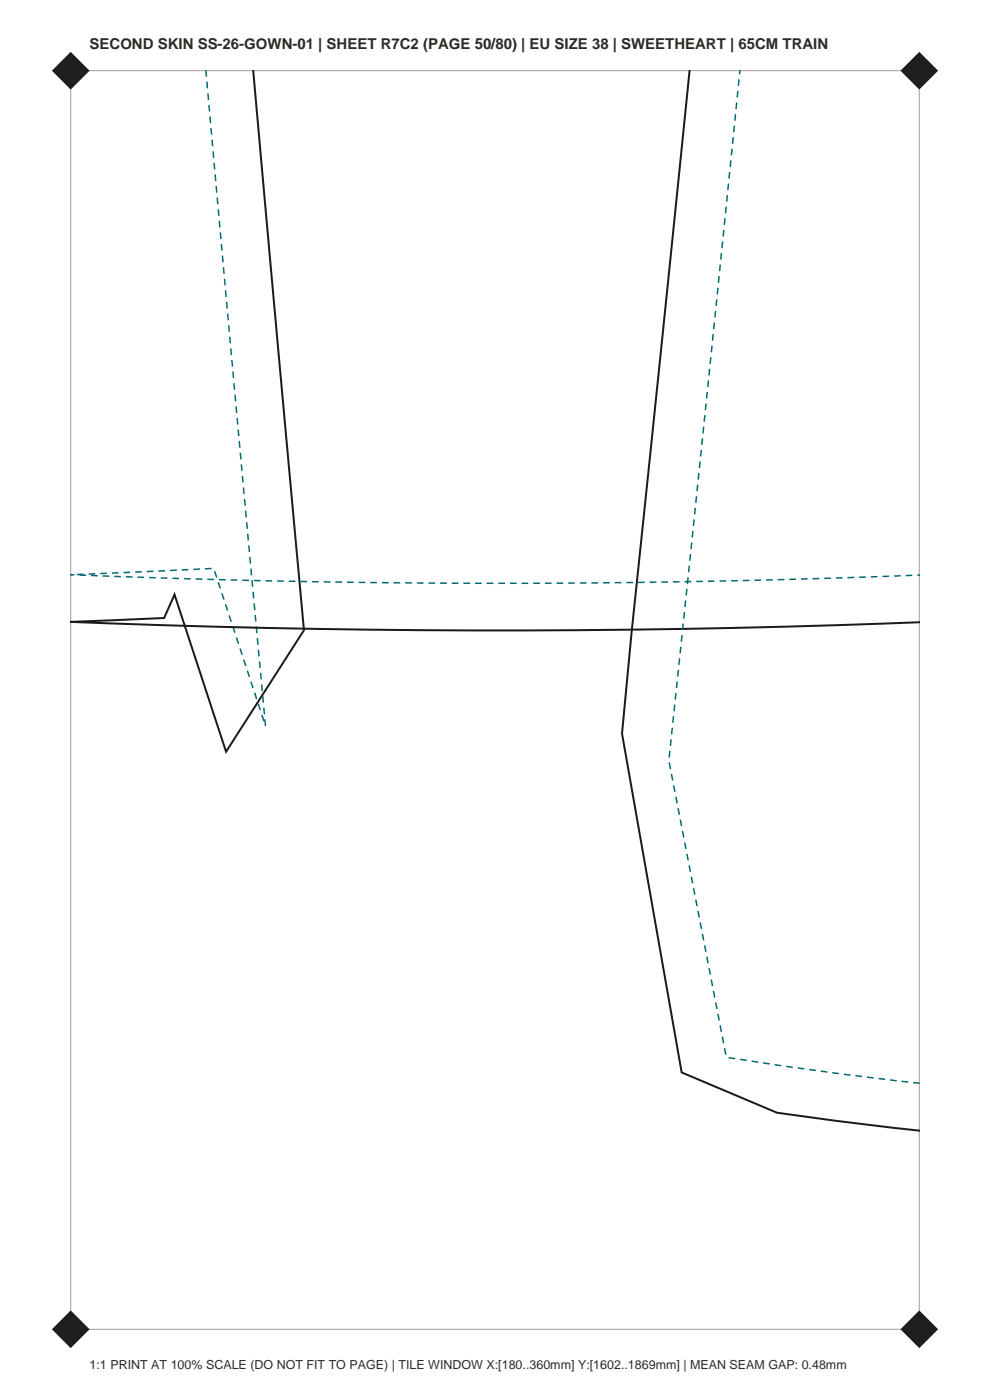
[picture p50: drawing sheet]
<svg xmlns="http://www.w3.org/2000/svg" width="210mm" height="297mm" viewBox="0 0 210 297" stroke-linecap="round" stroke-linejoin="round" font-family="sans-serif">
<defs><g id="words">
<text font-size="3.2" fill="#2e2b26" x="19" y="10.5">SECOND SKIN SS-26-GOWN-01 | SHEET R7C2 (PAGE 50/80) | EU SIZE 38 | SWEETHEART | 65CM TRAIN</text>
<text font-size="2.6" fill="#2e2b26" x="19" y="290.5">1:1 PRINT AT 100% SCALE (DO NOT FIT TO PAGE) | TILE WINDOW X:[180..360mm] Y:[1602..1869mm] | MEAN SEAM GAP: 0.48mm</text>
</g></defs>
<path d="M15 15h180v267h-180z" fill="none" stroke="#a69e8f" stroke-width=".21"/>
<g fill="#1f1f1f">
<path d="M11 282l4-4 4 4-4 4z" fill-rule="evenodd"/>
<path d="M191 282l4-4 4 4-4 4z" fill-rule="evenodd"/>
<path d="M11 15l4-4 4 4-4 4z" fill-rule="evenodd"/>
<path d="M191 15l4-4 4 4-4 4z" fill-rule="evenodd"/>
</g>
<path d="M53.7 14.9l10.8 118.8-16.5 25.8-11-33.4-2.2 5-19.8 .8a2275 2275 0 0 0 180.1 .1M146.3 14.9l-12.3 119.3-2.1 21.4 12.7 71.9 20.2 8.6 12.3 1.7 18 2.1" fill="none" stroke="#1a1a1a" stroke-width=".42"/>
<path d="M43.7 14.9l12.6 139.1-11-33.4-30.3 1.3M195.1 122a2261.1 2261.1 0 0 1-180.1-.1M195.1 229.8a779.6 779.6 0 0 1-41-5.5l-12.2-63 15-146.4" fill="none" stroke="#036970" stroke-width=".32" stroke-dasharray="1.4 1.1" stroke-linecap="butt"/>
<use href="#words"/>
</svg>
